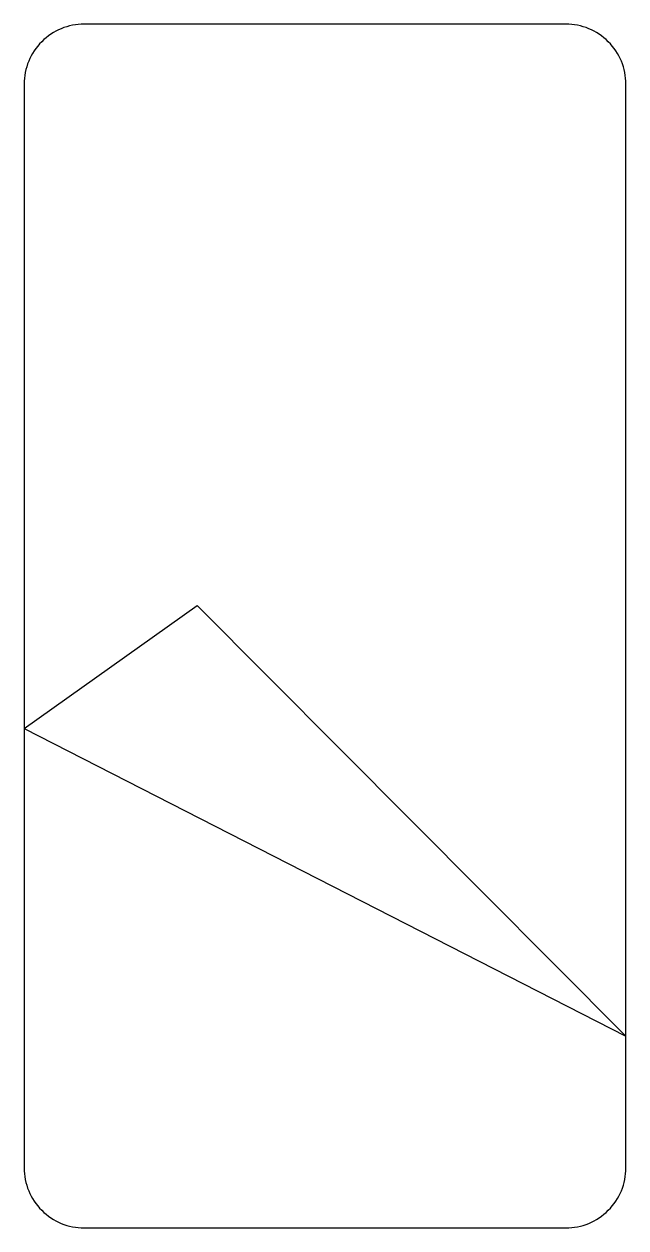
# Model space of a CAD drawing. Extents: x 0.93 to 1.93, y -0.21 to 1.79.
import ezdxf

# ---------------------------------------------------------------- set-up
doc = ezdxf.new("R2010")
doc.units = 0
doc.header["$MEASUREMENT"] = 0
doc.layers.get('0').update_dxf_attribs({"linetype": 'CONTINUOUS'})

msp = doc.modelspace()

# ---------------------------------------------------------------- linework, layer by layer
for p, q in [((0.9253, 0.624), (1.2129, 0.8284)), ((1.2129, 0.8284), (1.9253, 0.1131)), ((0.9253, 0.624), (1.9253, 0.1131))]:
    msp.add_line(p, q)
msp.add_lwpolyline([(1.8253, 1.7944), (1.0253, 1.7944, 0.414214), (0.9253, 1.6944), (0.9253, -0.1056, 0.414214), (1.0253, -0.2056), (1.8253, -0.2056, 0.414214), (1.9253, -0.1056), (1.9253, 1.6944, 0.414214)], format="xyb", close=True)

doc.saveas('drawing.dxf')
